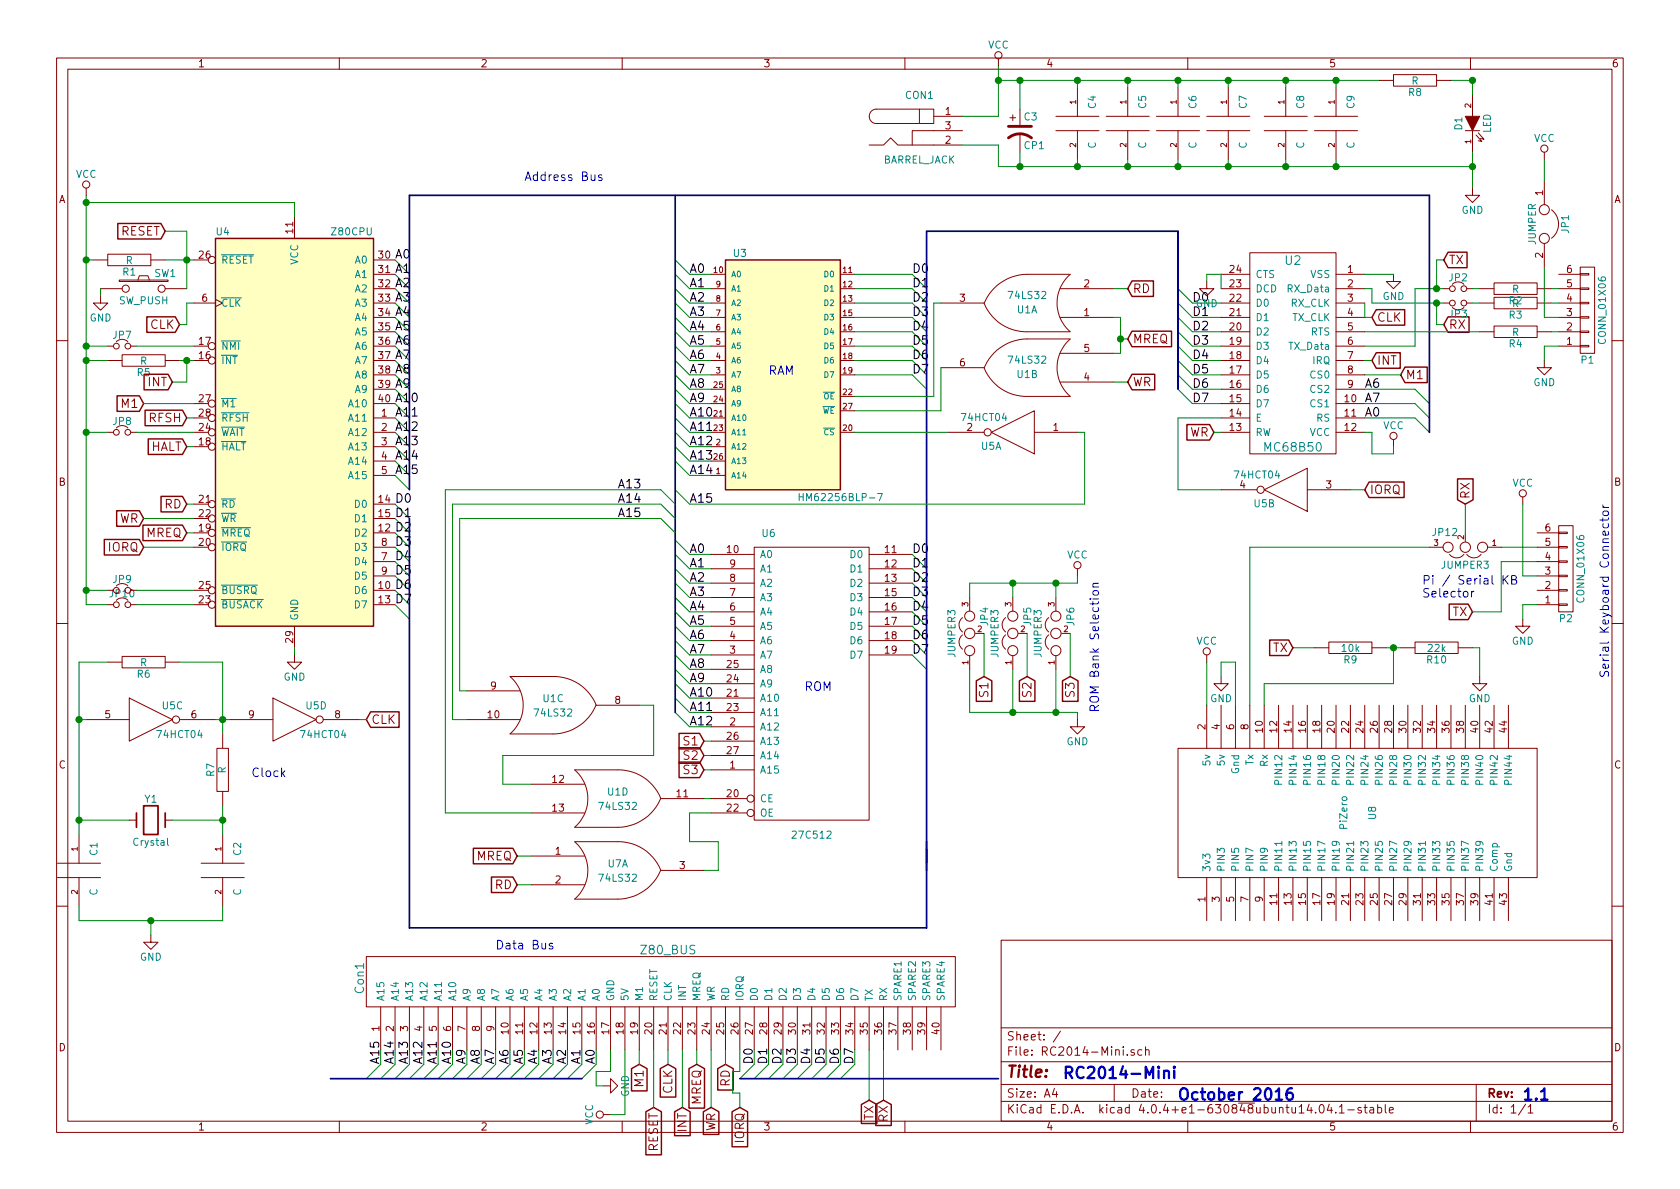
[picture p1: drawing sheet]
<svg xmlns="http://www.w3.org/2000/svg" width="297mm" height="210mm" viewBox="0 0 297 210" stroke-linecap="round" stroke-linejoin="round" font-family="sans-serif">
<defs><g id="words">
<text font-size="2.8" fill="#840000" x="178" y="190.5">Title:</text>
<g font-size="2.8" fill="#0000c2">
<text x="188" y="190.7">RC2014-Mini</text>
<text x="208.3" y="194.6">October 2016</text>
<text x="269.2" y="194.6">1.1</text>
</g>
<g font-size="2.1" fill="#0000c2">
<text x="92.7" y="32">Address Bus</text>
<text x="135.9" y="66.3">RAM</text>
<text x="251.5" y="103.4">Pi / Serial KB</text>
<text x="251.5" y="105.7">Selector</text>
<text x="284.5" y="116.5" transform="rotate(-90 284.5 116.5)">Serial Keyboard Connector</text>
<text x="142.2" y="122.2">ROM</text>
<text x="194.3" y="126" transform="rotate(-90 194.3 126)">ROM Bank Selection</text>
<text x="44.4" y="137.4">Clock</text>
<text x="87.6" y="167.9">Data Bus</text>
</g>
<g font-size="2.1" fill="#840000">
<text x="21.2" y="41.7">RESET</text>
<text x="256.2" y="46.7">TX</text>
<text x="200.3" y="51.8">RD</text>
<text x="26.5" y="58.2">CLK</text>
<text x="243.5" y="56.9">CLK</text>
<text x="256.2" y="58.2">RX</text>
<text x="200.3" y="60.7">MREQ</text>
<text x="243.5" y="64.5">INT</text>
<text x="26.1" y="68.3">INT</text>
<text x="200.3" y="68.3">WR</text>
<text x="248.6" y="67.1">M1</text>
<text x="21.5" y="72.1">M1</text>
<text x="26.3" y="74.7">RFSH</text>
<text x="210.2" y="77.2">WR</text>
<text x="26.4" y="79.8">HALT</text>
<text x="29" y="89.9">RD</text>
<text x="242.2" y="87.4">IORQ</text>
<text x="259.8" y="88.2" transform="rotate(-90 259.8 88.2)">RX</text>
<text x="21" y="92.5">WR</text>
<text x="25.7" y="95">MREQ</text>
<text x="19" y="97.5">IORQ</text>
<text x="256.7" y="109">TX</text>
<text x="225" y="115.3">TX</text>
<text x="174.8" y="123.1" transform="rotate(-90 174.8 123.1)">S1</text>
<text x="182.4" y="123.1" transform="rotate(-90 182.4 123.1)">S2</text>
<text x="190" y="123.1" transform="rotate(-90 190 123.1)">S3</text>
<text x="65.7" y="128">CLK</text>
<text x="121" y="131.8">S1</text>
<text x="121" y="134.4">S2</text>
<text x="121" y="136.9">S3</text>
<text x="84.2" y="152.1">MREQ</text>
<text x="87.5" y="157.2">RD</text>
<text x="178" y="184">Sheet: /</text>
<text x="178" y="186.7">File: RC2014-Mini.sch</text>
<text x="113.8" y="192.1" transform="rotate(-90 113.8 192.1)">M1</text>
<text x="118.9" y="193.5" transform="rotate(-90 118.9 193.5)">CLK</text>
<text x="124" y="195.5" transform="rotate(-90 124 195.5)">MREQ</text>
<text x="129" y="192.2" transform="rotate(-90 129 192.2)">RD</text>
<text x="178" y="196.9">KiCad E.D.A. kicad 4.0.4+e1-630848ubuntu14.04.1-stable</text>
<text x="178" y="194.1">Size: A4</text>
<text x="200" y="194.1">Date:</text>
<text x="263" y="194.1">Rev:</text>
<text x="263" y="196.9">Id: 1/1</text>
<text x="116.3" y="203.8" transform="rotate(-90 116.3 203.8)">RESET</text>
<text x="121.4" y="200.2" transform="rotate(-90 121.4 200.2)">INT</text>
<text x="126.5" y="200.3" transform="rotate(-90 126.5 200.3)">WR</text>
<text x="131.6" y="202.2" transform="rotate(-90 131.6 202.2)">IORQ</text>
<text x="154.4" y="198.2" transform="rotate(-90 154.4 198.2)">TX</text>
<text x="157" y="198.4" transform="rotate(-90 157 198.4)">RX</text>
</g>
<g font-size="2.1">
<text x="69.8" y="45.7">A0</text>
<text x="69.8" y="48.3">A1</text>
<text x="69.8" y="50.8">A2</text>
<text x="69.8" y="53.3">A3</text>
<text x="121.9" y="48.3">A0</text>
<text x="121.9" y="50.8">A1</text>
<text x="121.9" y="53.3">A2</text>
<text x="161.3" y="48.3">D0</text>
<text x="161.3" y="50.8">D1</text>
<text x="161.3" y="53.3">D2</text>
<text x="210.8" y="53.3">D0</text>
<text x="69.8" y="55.9">A4</text>
<text x="69.8" y="58.4">A5</text>
<text x="121.9" y="55.9">A3</text>
<text x="121.9" y="58.4">A4</text>
<text x="161.3" y="55.9">D3</text>
<text x="161.3" y="58.4">D4</text>
<text x="210.8" y="55.9">D1</text>
<text x="210.8" y="58.4">D2</text>
<text x="69.8" y="61">A6</text>
<text x="69.8" y="63.5">A7</text>
<text x="121.9" y="61">A5</text>
<text x="121.9" y="63.5">A6</text>
<text x="161.3" y="61">D5</text>
<text x="161.3" y="63.5">D6</text>
<text x="210.8" y="61">D3</text>
<text x="210.8" y="63.5">D4</text>
<text x="69.8" y="66">A8</text>
<text x="69.8" y="68.6">A9</text>
<text x="69.8" y="71.1">A10</text>
<text x="121.9" y="66">A7</text>
<text x="121.9" y="68.6">A8</text>
<text x="121.9" y="71.1">A9</text>
<text x="161.3" y="66">D7</text>
<text x="210.8" y="66">D5</text>
<text x="210.8" y="68.6">D6</text>
<text x="210.8" y="71.1">D7</text>
<text x="241.3" y="71.1">A7</text>
<text x="241.3" y="68.6">A6</text>
<text x="69.8" y="73.7">A11</text>
<text x="69.8" y="76.2">A12</text>
<text x="121.9" y="73.7">A10</text>
<text x="121.9" y="76.2">A11</text>
<text x="241.3" y="73.7">A0</text>
<text x="69.8" y="78.7">A13</text>
<text x="69.8" y="81.3">A14</text>
<text x="69.8" y="83.8">A15</text>
<text x="121.9" y="78.7">A12</text>
<text x="121.9" y="81.3">A13</text>
<text x="121.9" y="83.8">A14</text>
<text x="69.8" y="88.9">D0</text>
<text x="109.2" y="88.9">A14</text>
<text x="109.2" y="86.4">A13</text>
<text x="121.9" y="88.9">A15</text>
<text x="69.8" y="91.4">D1</text>
<text x="69.8" y="94">D2</text>
<text x="109.2" y="91.4">A15</text>
<text x="69.8" y="96.5">D3</text>
<text x="69.8" y="99.1">D4</text>
<text x="69.8" y="101.6">D5</text>
<text x="121.9" y="97.8">A0</text>
<text x="121.9" y="100.3">A1</text>
<text x="161.3" y="97.8">D0</text>
<text x="161.3" y="100.3">D1</text>
<text x="69.8" y="104.1">D6</text>
<text x="69.8" y="106.7">D7</text>
<text x="121.9" y="102.9">A2</text>
<text x="121.9" y="105.4">A3</text>
<text x="121.9" y="107.9">A4</text>
<text x="161.3" y="102.9">D2</text>
<text x="161.3" y="105.4">D3</text>
<text x="161.3" y="107.9">D4</text>
<text x="121.9" y="110.5">A5</text>
<text x="121.9" y="113">A6</text>
<text x="161.3" y="110.5">D5</text>
<text x="161.3" y="113">D6</text>
<text x="121.9" y="115.6">A7</text>
<text x="121.9" y="118.1">A8</text>
<text x="161.3" y="115.6">D7</text>
<text x="121.9" y="120.6">A9</text>
<text x="121.9" y="123.2">A10</text>
<text x="121.9" y="125.7">A11</text>
<text x="121.9" y="128.3">A12</text>
</g>
<g font-size="2.1" fill="#008484">
<text x="227.3" y="46.8">U2</text>
<text x="223.8" y="79.9">MC68B50</text>
<text x="113.4" y="168.8">Z80_BUS</text>
<text x="64.4" y="175.6" transform="rotate(-90 64.4 175.6)">Con1</text>
</g>
<g font-size="2.1" fill="#008400">
<text x="67.1" y="188.2" transform="rotate(-90 67.1 188.2)">A15</text>
<text x="69.6" y="188.2" transform="rotate(-90 69.6 188.2)">A14</text>
<text x="72.1" y="188.2" transform="rotate(-90 72.1 188.2)">A13</text>
<text x="74.7" y="188.2" transform="rotate(-90 74.7 188.2)">A12</text>
<text x="77.2" y="188.2" transform="rotate(-90 77.2 188.2)">A11</text>
<text x="79.8" y="188.2" transform="rotate(-90 79.8 188.2)">A10</text>
<text x="82.3" y="188.2" transform="rotate(-90 82.3 188.2)">A9</text>
<text x="84.8" y="188.2" transform="rotate(-90 84.8 188.2)">A8</text>
<text x="87.4" y="188.2" transform="rotate(-90 87.4 188.2)">A7</text>
<text x="89.9" y="188.2" transform="rotate(-90 89.9 188.2)">A6</text>
<text x="92.5" y="188.2" transform="rotate(-90 92.5 188.2)">A5</text>
<text x="95" y="188.2" transform="rotate(-90 95 188.2)">A4</text>
<text x="97.5" y="188.2" transform="rotate(-90 97.5 188.2)">A3</text>
<text x="100.1" y="188.2" transform="rotate(-90 100.1 188.2)">A2</text>
<text x="102.6" y="188.2" transform="rotate(-90 102.6 188.2)">A1</text>
<text x="105.2" y="188.2" transform="rotate(-90 105.2 188.2)">A0</text>
<text x="133.1" y="188.2" transform="rotate(-90 133.1 188.2)">D0</text>
<text x="135.6" y="188.2" transform="rotate(-90 135.6 188.2)">D1</text>
<text x="138.2" y="188.2" transform="rotate(-90 138.2 188.2)">D2</text>
<text x="140.7" y="188.2" transform="rotate(-90 140.7 188.2)">D3</text>
<text x="143.3" y="188.2" transform="rotate(-90 143.3 188.2)">D4</text>
<text x="145.8" y="188.2" transform="rotate(-90 145.8 188.2)">D5</text>
<text x="148.3" y="188.2" transform="rotate(-90 148.3 188.2)">D6</text>
<text x="150.9" y="188.2" transform="rotate(-90 150.9 188.2)">D7</text>
</g>
<g font-size="1.8" fill="#840000">
<text x="35" y="11.9">1</text>
<text x="85" y="11.9">2</text>
<text x="135" y="11.9">3</text>
<text x="185" y="11.9">4</text>
<text x="235" y="11.9">5</text>
<text x="285" y="11.9">6</text>
<text x="167.2" y="20.3">1</text>
<text x="167.2" y="22.9">3</text>
<text x="167.2" y="25.4">2</text>
<text x="10.4" y="35.9">A</text>
<text x="272.8" y="34.6" transform="rotate(-90 272.8 34.6)">1</text>
<text x="285.4" y="35.9">A</text>
<text x="51.8" y="41.2" transform="rotate(-90 51.8 41.2)">11</text>
<text x="35.2" y="45.7">26</text>
<text x="67" y="45.7">30</text>
<text x="272.8" y="45.6" transform="rotate(-90 272.8 45.6)">2</text>
<text x="35.7" y="53.3">6</text>
<text x="67" y="48.3">31</text>
<text x="67" y="50.8">32</text>
<text x="67" y="53.3">33</text>
<text x="169.7" y="53.3">3</text>
<text x="191.7" y="50.8">2</text>
<text x="217.5" y="53.3">22</text>
<text x="217.5" y="50.8">23</text>
<text x="217.5" y="48.3">24</text>
<text x="238.3" y="48.3">1</text>
<text x="238.3" y="50.8">2</text>
<text x="238.3" y="53.3">3</text>
<text x="277" y="53.3">4</text>
<text x="277" y="50.8">5</text>
<text x="277" y="48.3">6</text>
<text x="67" y="55.9">34</text>
<text x="67" y="58.4">35</text>
<text x="191.7" y="55.9">1</text>
<text x="217.5" y="58.4">20</text>
<text x="217.5" y="55.9">21</text>
<text x="238.3" y="55.9">4</text>
<text x="238.3" y="58.4">5</text>
<text x="277" y="58.4">2</text>
<text x="277" y="55.9">3</text>
<text x="35.2" y="63.5">16</text>
<text x="35.2" y="61">17</text>
<text x="67" y="61">36</text>
<text x="67" y="63.5">37</text>
<text x="169.7" y="64.8">6</text>
<text x="191.7" y="62.2">5</text>
<text x="217.5" y="63.5">18</text>
<text x="217.5" y="61">19</text>
<text x="238.3" y="61">6</text>
<text x="238.3" y="63.5">7</text>
<text x="277" y="61">1</text>
<text x="35.2" y="71.1">27</text>
<text x="67" y="71.1">40</text>
<text x="67" y="66">38</text>
<text x="67" y="68.6">39</text>
<text x="191.7" y="67.3">4</text>
<text x="217.5" y="71.1">15</text>
<text x="217.5" y="68.6">16</text>
<text x="217.5" y="66">17</text>
<text x="237.8" y="71.1">10</text>
<text x="238.3" y="66">8</text>
<text x="238.3" y="68.6">9</text>
<text x="35.2" y="76.2">24</text>
<text x="35.2" y="73.7">28</text>
<text x="67.5" y="73.7">1</text>
<text x="67.5" y="76.2">2</text>
<text x="171" y="76.2">2</text>
<text x="186.2" y="76.2">1</text>
<text x="217.5" y="76.2">13</text>
<text x="217.5" y="73.7">14</text>
<text x="237.8" y="73.7">11</text>
<text x="237.8" y="76.2">12</text>
<text x="35.2" y="78.7">18</text>
<text x="67.5" y="78.7">3</text>
<text x="67.5" y="81.3">4</text>
<text x="67.5" y="83.8">5</text>
<text x="10.4" y="85.9">B</text>
<text x="35.2" y="88.9">21</text>
<text x="67" y="88.9">14</text>
<text x="219.2" y="86.4">4</text>
<text x="234.5" y="86.4">3</text>
<text x="285.4" y="85.9">B</text>
<text x="35.2" y="91.4">22</text>
<text x="35.2" y="94">19</text>
<text x="67" y="94">12</text>
<text x="67" y="91.4">15</text>
<text x="273.2" y="94">6</text>
<text x="35.2" y="96.5">20</text>
<text x="67.5" y="99.1">7</text>
<text x="67.5" y="96.5">8</text>
<text x="67.5" y="101.6">9</text>
<text x="128.6" y="97.8">10</text>
<text x="129.1" y="100.3">9</text>
<text x="156.5" y="97.8">11</text>
<text x="156.5" y="100.3">12</text>
<text x="273.2" y="101.6">3</text>
<text x="273.2" y="99.1">4</text>
<text x="273.2" y="96.5">5</text>
<text x="19.5" y="105.6">JP10</text>
<text x="35.2" y="106.7">23</text>
<text x="35.2" y="104.1">25</text>
<text x="67" y="104.1">10</text>
<text x="67" y="106.7">13</text>
<text x="129.1" y="107.9">6</text>
<text x="129.1" y="105.4">7</text>
<text x="129.1" y="102.9">8</text>
<text x="156.5" y="102.9">13</text>
<text x="156.5" y="105.4">15</text>
<text x="156.5" y="107.9">16</text>
<text x="273.2" y="106.7">1</text>
<text x="273.2" y="104.1">2</text>
<text x="51.8" y="113.6" transform="rotate(-90 51.8 113.6)">29</text>
<text x="129.1" y="113">4</text>
<text x="129.1" y="110.5">5</text>
<text x="156.5" y="110.5">17</text>
<text x="156.5" y="113">18</text>
<text x="128.6" y="118.1">25</text>
<text x="129.1" y="115.6">3</text>
<text x="156.5" y="115.6">19</text>
<text x="86.8" y="121.9">9</text>
<text x="108.7" y="124.5">8</text>
<text x="128.6" y="123.2">21</text>
<text x="128.6" y="125.7">23</text>
<text x="128.6" y="120.6">24</text>
<text x="18.6" y="127">5</text>
<text x="33.8" y="127">6</text>
<text x="44" y="127">9</text>
<text x="59.2" y="127">8</text>
<text x="86.3" y="127">10</text>
<text x="128.6" y="130.8">26</text>
<text x="129.1" y="128.3">2</text>
<text x="213.1" y="129" transform="rotate(-90 213.1 129)">2</text>
<text x="215.6" y="129" transform="rotate(-90 215.6 129)">4</text>
<text x="218.2" y="129" transform="rotate(-90 218.2 129)">6</text>
<text x="220.7" y="129" transform="rotate(-90 220.7 129)">8</text>
<text x="223.3" y="129.5" transform="rotate(-90 223.3 129.5)">10</text>
<text x="225.8" y="129.5" transform="rotate(-90 225.8 129.5)">12</text>
<text x="228.3" y="129.5" transform="rotate(-90 228.3 129.5)">14</text>
<text x="230.9" y="129.5" transform="rotate(-90 230.9 129.5)">16</text>
<text x="233.4" y="129.5" transform="rotate(-90 233.4 129.5)">18</text>
<text x="236" y="129.5" transform="rotate(-90 236 129.5)">20</text>
<text x="238.5" y="129.5" transform="rotate(-90 238.5 129.5)">22</text>
<text x="241" y="129.5" transform="rotate(-90 241 129.5)">24</text>
<text x="243.6" y="129.5" transform="rotate(-90 243.6 129.5)">26</text>
<text x="246.1" y="129.5" transform="rotate(-90 246.1 129.5)">28</text>
<text x="248.7" y="129.5" transform="rotate(-90 248.7 129.5)">30</text>
<text x="251.2" y="129.5" transform="rotate(-90 251.2 129.5)">32</text>
<text x="253.7" y="129.5" transform="rotate(-90 253.7 129.5)">34</text>
<text x="256.3" y="129.5" transform="rotate(-90 256.3 129.5)">36</text>
<text x="258.8" y="129.5" transform="rotate(-90 258.8 129.5)">38</text>
<text x="261.4" y="129.5" transform="rotate(-90 261.4 129.5)">40</text>
<text x="263.9" y="129.5" transform="rotate(-90 263.9 129.5)">42</text>
<text x="266.4" y="129.5" transform="rotate(-90 266.4 129.5)">44</text>
<text x="10.4" y="135.9">C</text>
<text x="128.6" y="133.3">27</text>
<text x="129.1" y="135.9">1</text>
<text x="285.4" y="135.9">C</text>
<text x="97.7" y="138.4">12</text>
<text x="97.7" y="143.5">13</text>
<text x="119.7" y="141">11</text>
<text x="128.6" y="141">20</text>
<text x="128.6" y="143.5">22</text>
<text x="98.2" y="151.1">1</text>
<text x="120.2" y="153.7">3</text>
<text x="98.2" y="156.2">2</text>
<text x="213.1" y="159.5" transform="rotate(-90 213.1 159.5)">1</text>
<text x="215.6" y="159.5" transform="rotate(-90 215.6 159.5)">3</text>
<text x="218.2" y="159.5" transform="rotate(-90 218.2 159.5)">5</text>
<text x="220.7" y="159.5" transform="rotate(-90 220.7 159.5)">7</text>
<text x="223.3" y="159.5" transform="rotate(-90 223.3 159.5)">9</text>
<text x="225.8" y="160" transform="rotate(-90 225.8 160)">11</text>
<text x="228.3" y="160" transform="rotate(-90 228.3 160)">13</text>
<text x="230.9" y="160" transform="rotate(-90 230.9 160)">15</text>
<text x="233.4" y="160" transform="rotate(-90 233.4 160)">17</text>
<text x="236" y="160" transform="rotate(-90 236 160)">19</text>
<text x="238.5" y="160" transform="rotate(-90 238.5 160)">21</text>
<text x="241" y="160" transform="rotate(-90 241 160)">23</text>
<text x="243.6" y="160" transform="rotate(-90 243.6 160)">25</text>
<text x="246.1" y="160" transform="rotate(-90 246.1 160)">27</text>
<text x="248.7" y="160" transform="rotate(-90 248.7 160)">29</text>
<text x="251.2" y="160" transform="rotate(-90 251.2 160)">31</text>
<text x="253.7" y="160" transform="rotate(-90 253.7 160)">33</text>
<text x="256.3" y="160" transform="rotate(-90 256.3 160)">35</text>
<text x="258.8" y="160" transform="rotate(-90 258.8 160)">37</text>
<text x="261.4" y="160" transform="rotate(-90 261.4 160)">39</text>
<text x="263.9" y="160" transform="rotate(-90 263.9 160)">41</text>
<text x="266.4" y="160" transform="rotate(-90 266.4 160)">43</text>
<text x="10.4" y="185.9">D</text>
<text x="67.1" y="182.3" transform="rotate(-90 67.1 182.3)">1</text>
<text x="69.6" y="182.3" transform="rotate(-90 69.6 182.3)">2</text>
<text x="72.1" y="182.3" transform="rotate(-90 72.1 182.3)">3</text>
<text x="74.7" y="182.3" transform="rotate(-90 74.7 182.3)">4</text>
<text x="77.2" y="182.3" transform="rotate(-90 77.2 182.3)">5</text>
<text x="79.8" y="182.3" transform="rotate(-90 79.8 182.3)">6</text>
<text x="82.3" y="182.3" transform="rotate(-90 82.3 182.3)">7</text>
<text x="84.8" y="182.3" transform="rotate(-90 84.8 182.3)">8</text>
<text x="87.4" y="182.3" transform="rotate(-90 87.4 182.3)">9</text>
<text x="89.9" y="182.8" transform="rotate(-90 89.9 182.8)">10</text>
<text x="92.5" y="182.8" transform="rotate(-90 92.5 182.8)">11</text>
<text x="95" y="182.8" transform="rotate(-90 95 182.8)">12</text>
<text x="97.5" y="182.8" transform="rotate(-90 97.5 182.8)">13</text>
<text x="100.1" y="182.8" transform="rotate(-90 100.1 182.8)">14</text>
<text x="102.6" y="182.8" transform="rotate(-90 102.6 182.8)">15</text>
<text x="105.2" y="182.8" transform="rotate(-90 105.2 182.8)">16</text>
<text x="107.7" y="182.8" transform="rotate(-90 107.7 182.8)">17</text>
<text x="110.2" y="182.8" transform="rotate(-90 110.2 182.8)">18</text>
<text x="112.8" y="182.8" transform="rotate(-90 112.8 182.8)">19</text>
<text x="115.3" y="182.8" transform="rotate(-90 115.3 182.8)">20</text>
<text x="117.9" y="182.8" transform="rotate(-90 117.9 182.8)">21</text>
<text x="120.4" y="182.8" transform="rotate(-90 120.4 182.8)">22</text>
<text x="122.9" y="182.8" transform="rotate(-90 122.9 182.8)">23</text>
<text x="125.5" y="182.8" transform="rotate(-90 125.5 182.8)">24</text>
<text x="128" y="182.8" transform="rotate(-90 128 182.8)">25</text>
<text x="130.6" y="182.8" transform="rotate(-90 130.6 182.8)">26</text>
<text x="133.1" y="182.8" transform="rotate(-90 133.1 182.8)">27</text>
<text x="135.6" y="182.8" transform="rotate(-90 135.6 182.8)">28</text>
<text x="138.2" y="182.8" transform="rotate(-90 138.2 182.8)">29</text>
<text x="140.7" y="182.8" transform="rotate(-90 140.7 182.8)">30</text>
<text x="143.3" y="182.8" transform="rotate(-90 143.3 182.8)">31</text>
<text x="145.8" y="182.8" transform="rotate(-90 145.8 182.8)">32</text>
<text x="148.3" y="182.8" transform="rotate(-90 148.3 182.8)">33</text>
<text x="150.9" y="182.8" transform="rotate(-90 150.9 182.8)">34</text>
<text x="153.4" y="182.8" transform="rotate(-90 153.4 182.8)">35</text>
<text x="156" y="182.8" transform="rotate(-90 156 182.8)">36</text>
<text x="158.5" y="182.8" transform="rotate(-90 158.5 182.8)">37</text>
<text x="161" y="182.8" transform="rotate(-90 161 182.8)">38</text>
<text x="163.6" y="182.8" transform="rotate(-90 163.6 182.8)">39</text>
<text x="166.1" y="182.8" transform="rotate(-90 166.1 182.8)">40</text>
<text x="285.4" y="185.9">D</text>
<text x="35" y="199.9">1</text>
<text x="85" y="199.9">2</text>
<text x="135" y="199.9">3</text>
<text x="185" y="199.9">4</text>
<text x="235" y="199.9">5</text>
<text x="285" y="199.9">6</text>
</g>
<g font-size="1.8" fill="#008484">
<text x="174.7" y="8.6">VCC</text>
<text x="160.1" y="17.5">CON1</text>
<text x="249.1" y="17">R8</text>
<text x="249.6" y="14.9">R</text>
<text x="181.1" y="21.3">C3</text>
<text x="193.8" y="19.1" transform="rotate(-90 193.8 19.1)">C4</text>
<text x="202.6" y="19.1" transform="rotate(-90 202.6 19.1)">C5</text>
<text x="211.5" y="19.1" transform="rotate(-90 211.5 19.1)">C6</text>
<text x="220.4" y="19.1" transform="rotate(-90 220.4 19.1)">C7</text>
<text x="230.6" y="19.1" transform="rotate(-90 230.6 19.1)">C8</text>
<text x="239.5" y="19.1" transform="rotate(-90 239.5 19.1)">C9</text>
<text x="258.5" y="23" transform="rotate(-90 258.5 23)">D1</text>
<text x="263.6" y="23.6" transform="rotate(-90 263.6 23.6)">LED</text>
<text x="156" y="28.9">BARREL_JACK</text>
<text x="181.2" y="26.4">CP1</text>
<text x="193.8" y="26.3" transform="rotate(-90 193.8 26.3)">C</text>
<text x="202.6" y="26.3" transform="rotate(-90 202.6 26.3)">C</text>
<text x="211.5" y="26.3" transform="rotate(-90 211.5 26.3)">C</text>
<text x="220.4" y="26.3" transform="rotate(-90 220.4 26.3)">C</text>
<text x="230.6" y="26.3" transform="rotate(-90 230.6 26.3)">C</text>
<text x="239.5" y="26.3" transform="rotate(-90 239.5 26.3)">C</text>
<text x="271.2" y="25.1">VCC</text>
<text x="13.4" y="31.4">VCC</text>
<text x="38.3" y="41.6">U4</text>
<text x="58.8" y="41.6">Z80CPU</text>
<text x="258.4" y="37.8">GND</text>
<text x="277.4" y="41.2" transform="rotate(-90 277.4 41.2)">JP1</text>
<text x="22.2" y="46.7">R</text>
<text x="39.1" y="46.6">RESET</text>
<text x="52.7" y="46.9" transform="rotate(-90 52.7 46.9)">VCC</text>
<text x="62.8" y="46.6">A0</text>
<text x="129.7" y="45.4">U3</text>
<text x="271.6" y="43.3" transform="rotate(-90 271.6 43.3)">JUMPER</text>
<text x="21" y="53.8">SW_PUSH</text>
<text x="21.7" y="48.7">R1</text>
<text x="27.3" y="49">SW1</text>
<text x="62.8" y="49.1">A1</text>
<text x="62.8" y="51.7">A2</text>
<text x="178.5" y="52.9">74LS32</text>
<text x="222" y="51.7">DCD</text>
<text x="222" y="49.1">CTS</text>
<text x="227.9" y="51.7">RX_Data</text>
<text x="231.7" y="49.1">VSS</text>
<text x="244.4" y="53">GND</text>
<text x="256.2" y="49.7">JP2</text>
<text x="267.3" y="51.8">R</text>
<text x="15.8" y="56.8">GND</text>
<text x="20" y="59.9">JP7</text>
<text x="39.1" y="54.2">CLK</text>
<text x="62.8" y="54.2">A3</text>
<text x="62.8" y="56.8">A4</text>
<text x="62.8" y="59.3">A5</text>
<text x="179.8" y="55.4">U1A</text>
<text x="211.4" y="54.3">GND</text>
<text x="222" y="59.3">D2</text>
<text x="222" y="56.8">D1</text>
<text x="222" y="54.2">D0</text>
<text x="228.1" y="54.2">RX_CLK</text>
<text x="228.3" y="56.8">TX_CLK</text>
<text x="231.7" y="59.3">RTS</text>
<text x="256.2" y="56.2">JP3</text>
<text x="266.9" y="56.3">R3</text>
<text x="267.3" y="54.3">R</text>
<text x="267.3" y="59.4">R</text>
<text x="24.8" y="64.5">R</text>
<text x="39.1" y="64.4">INT</text>
<text x="39.1" y="61.8">NMI</text>
<text x="62.8" y="61.8">A6</text>
<text x="62.8" y="64.4">A7</text>
<text x="178.5" y="64.3">74LS32</text>
<text x="222" y="64.4">D4</text>
<text x="222" y="61.8">D3</text>
<text x="228.1" y="61.8">TX_Data</text>
<text x="232.1" y="64.4">IRQ</text>
<text x="266.9" y="61.4">R4</text>
<text x="279.6" y="64.3">P1</text>
<text x="283.9" y="60.5" transform="rotate(-90 283.9 60.5)">CONN_01X06</text>
<text x="24.3" y="66.5">R5</text>
<text x="62.8" y="66.9">A8</text>
<text x="62.8" y="69.5">A9</text>
<text x="179.9" y="66.8">U1B</text>
<text x="222" y="69.5">D6</text>
<text x="222" y="66.9">D5</text>
<text x="231.8" y="66.9">CS0</text>
<text x="231.8" y="69.5">CS2</text>
<text x="271.1" y="68.3">GND</text>
<text x="20" y="75.1">JP8</text>
<text x="39.1" y="77.1">WAIT</text>
<text x="39.1" y="72">M1</text>
<text x="39.1" y="74.5">RFSH</text>
<text x="61.8" y="74.5">A11</text>
<text x="61.8" y="77.1">A12</text>
<text x="61.8" y="72">A10</text>
<text x="170.2" y="74.4">74HCT04</text>
<text x="222" y="77.1">RW</text>
<text x="222" y="74.5">E</text>
<text x="222" y="72">D7</text>
<text x="231.5" y="77.1">VCC</text>
<text x="231.8" y="72">CS1</text>
<text x="232.7" y="74.5">RS</text>
<text x="244.5" y="75.9">VCC</text>
<text x="39.1" y="79.6">HALT</text>
<text x="61.8" y="79.6">A13</text>
<text x="61.8" y="82.2">A14</text>
<text x="173.5" y="79.5">U5A</text>
<text x="39.1" y="89.8">RD</text>
<text x="61.8" y="84.7">A15</text>
<text x="62.8" y="89.8">D0</text>
<text x="142.2" y="88.6">HM62256BLP-7</text>
<text x="218.5" y="84.6">74HCT04</text>
<text x="221.8" y="89.7">U5B</text>
<text x="267.4" y="86">VCC</text>
<text x="39.1" y="92.3">WR</text>
<text x="39.1" y="94.9">MREQ</text>
<text x="62.8" y="94.9">D2</text>
<text x="62.8" y="92.3">D1</text>
<text x="134.8" y="94.9">U6</text>
<text x="253.4" y="94.8">JP12</text>
<text x="39.1" y="97.4">IORQ</text>
<text x="62.8" y="99.9">D4</text>
<text x="62.8" y="97.4">D3</text>
<text x="134.4" y="101.2">A1</text>
<text x="134.4" y="98.7">A0</text>
<text x="150.4" y="98.7">D0</text>
<text x="150.4" y="101.2">D1</text>
<text x="188.6" y="98.7">VCC</text>
<text x="254.9" y="100.6">JUMPER3</text>
<text x="20" y="103.1">JP9</text>
<text x="39.1" y="107.6">BUSACK</text>
<text x="39.1" y="105">BUSRQ</text>
<text x="62.8" y="102.5">D5</text>
<text x="62.8" y="105">D6</text>
<text x="62.8" y="107.6">D7</text>
<text x="134.4" y="106.3">A3</text>
<text x="134.4" y="103.8">A2</text>
<text x="150.4" y="103.8">D2</text>
<text x="150.4" y="106.3">D3</text>
<text x="280.1" y="106.2" transform="rotate(-90 280.1 106.2)">CONN_01X06</text>
<text x="52.7" y="109.7" transform="rotate(-90 52.7 109.7)">GND</text>
<text x="134.4" y="113.9">A6</text>
<text x="134.4" y="111.4">A5</text>
<text x="134.4" y="108.8">A4</text>
<text x="150.4" y="108.8">D4</text>
<text x="150.4" y="111.4">D5</text>
<text x="150.4" y="113.9">D6</text>
<text x="174.7" y="110.6" transform="rotate(-90 174.7 110.6)">JP4</text>
<text x="182.3" y="110.6" transform="rotate(-90 182.3 110.6)">JP5</text>
<text x="189.9" y="110.6" transform="rotate(-90 189.9 110.6)">JP6</text>
<text x="211.5" y="114">VCC</text>
<text x="267.3" y="114">GND</text>
<text x="275.8" y="110">P2</text>
<text x="24.3" y="119.8">R6</text>
<text x="24.8" y="117.8">R</text>
<text x="134.4" y="116.5">A7</text>
<text x="134.4" y="119">A8</text>
<text x="150.4" y="116.5">D7</text>
<text x="168.9" y="116.2" transform="rotate(-90 168.9 116.2)">JUMPER3</text>
<text x="176.5" y="116.2" transform="rotate(-90 176.5 116.2)">JUMPER3</text>
<text x="184.1" y="116.2" transform="rotate(-90 184.1 116.2)">JUMPER3</text>
<text x="237.3" y="115.3">10k</text>
<text x="237.6" y="117.3">R9</text>
<text x="252.4" y="117.3">R10</text>
<text x="252.5" y="115.3">22k</text>
<text x="28.7" y="125.4">U5C</text>
<text x="50.1" y="120.3">GND</text>
<text x="54.1" y="125.4">U5D</text>
<text x="96" y="124.1">U1C</text>
<text x="134.4" y="124.1">A10</text>
<text x="134.4" y="121.5">A9</text>
<text x="213.9" y="124.1">GND</text>
<text x="259.7" y="124.1">GND</text>
<text x="28" y="130.5">74HCT04</text>
<text x="53.4" y="130.5">74HCT04</text>
<text x="94.7" y="126.7">74LS32</text>
<text x="134.4" y="129.2">A12</text>
<text x="134.4" y="126.6">A11</text>
<text x="134.4" y="131.7">A13</text>
<text x="188.5" y="131.8">GND</text>
<text x="37.9" y="137.3" transform="rotate(-90 37.9 137.3)">R7</text>
<text x="39.9" y="136.8" transform="rotate(-90 39.9 136.8)">R</text>
<text x="134.4" y="136.8">A15</text>
<text x="134.4" y="134.2">A14</text>
<text x="214" y="135.3" transform="rotate(-90 214 135.3)">5v</text>
<text x="216.5" y="135.3" transform="rotate(-90 216.5 135.3)">5v</text>
<text x="219.1" y="136.9" transform="rotate(-90 219.1 136.9)">Gnd</text>
<text x="221.6" y="135.4" transform="rotate(-90 221.6 135.4)">Tx</text>
<text x="224.2" y="135.6" transform="rotate(-90 224.2 135.6)">Rx</text>
<text x="25.6" y="141.9">Y1</text>
<text x="106.1" y="143.2">74LS32</text>
<text x="107.5" y="140.7">U1D</text>
<text x="134.4" y="141.9">CE</text>
<text x="226.7" y="138.3" transform="rotate(-90 226.7 138.3)">PIN12</text>
<text x="229.2" y="138.3" transform="rotate(-90 229.2 138.3)">PIN14</text>
<text x="231.8" y="138.3" transform="rotate(-90 231.8 138.3)">PIN16</text>
<text x="234.3" y="138.3" transform="rotate(-90 234.3 138.3)">PIN18</text>
<text x="236.9" y="138.3" transform="rotate(-90 236.9 138.3)">PIN20</text>
<text x="239.4" y="138.3" transform="rotate(-90 239.4 138.3)">PIN22</text>
<text x="241.9" y="138.3" transform="rotate(-90 241.9 138.3)">PIN24</text>
<text x="244.5" y="138.3" transform="rotate(-90 244.5 138.3)">PIN26</text>
<text x="247" y="138.3" transform="rotate(-90 247 138.3)">PIN28</text>
<text x="249.6" y="138.3" transform="rotate(-90 249.6 138.3)">PIN30</text>
<text x="252.1" y="138.3" transform="rotate(-90 252.1 138.3)">PIN32</text>
<text x="254.6" y="138.3" transform="rotate(-90 254.6 138.3)">PIN34</text>
<text x="257.2" y="138.3" transform="rotate(-90 257.2 138.3)">PIN36</text>
<text x="259.7" y="138.3" transform="rotate(-90 259.7 138.3)">PIN38</text>
<text x="262.3" y="138.3" transform="rotate(-90 262.3 138.3)">PIN40</text>
<text x="264.8" y="138.3" transform="rotate(-90 264.8 138.3)">PIN42</text>
<text x="267.3" y="138.3" transform="rotate(-90 267.3 138.3)">PIN44</text>
<text x="23.7" y="149.5">Crystal</text>
<text x="134.4" y="144.4">OE</text>
<text x="140.4" y="148.3">27C512</text>
<text x="238.2" y="146.5" transform="rotate(-90 238.2 146.5)">PiZero</text>
<text x="243.3" y="144.9" transform="rotate(-90 243.3 144.9)">U8</text>
<text x="17.2" y="151.2" transform="rotate(-90 17.2 151.2)">C1</text>
<text x="42.6" y="151.2" transform="rotate(-90 42.6 151.2)">C2</text>
<text x="106.1" y="155.9">74LS32</text>
<text x="107.5" y="153.4">U7A</text>
<text x="214" y="154.2" transform="rotate(-90 214 154.2)">3v3</text>
<text x="216.5" y="154.2" transform="rotate(-90 216.5 154.2)">PIN3</text>
<text x="219.1" y="154.2" transform="rotate(-90 219.1 154.2)">PIN5</text>
<text x="221.6" y="154.2" transform="rotate(-90 221.6 154.2)">PIN7</text>
<text x="224.2" y="154.2" transform="rotate(-90 224.2 154.2)">PIN9</text>
<text x="226.7" y="154.2" transform="rotate(-90 226.7 154.2)">PIN11</text>
<text x="229.2" y="154.2" transform="rotate(-90 229.2 154.2)">PIN13</text>
<text x="231.8" y="154.2" transform="rotate(-90 231.8 154.2)">PIN15</text>
<text x="234.3" y="154.2" transform="rotate(-90 234.3 154.2)">PIN17</text>
<text x="236.9" y="154.2" transform="rotate(-90 236.9 154.2)">PIN19</text>
<text x="239.4" y="154.2" transform="rotate(-90 239.4 154.2)">PIN21</text>
<text x="241.9" y="154.2" transform="rotate(-90 241.9 154.2)">PIN23</text>
<text x="244.5" y="154.2" transform="rotate(-90 244.5 154.2)">PIN25</text>
<text x="247" y="154.2" transform="rotate(-90 247 154.2)">PIN27</text>
<text x="249.6" y="154.2" transform="rotate(-90 249.6 154.2)">PIN29</text>
<text x="252.1" y="154.2" transform="rotate(-90 252.1 154.2)">PIN31</text>
<text x="254.6" y="154.2" transform="rotate(-90 254.6 154.2)">PIN33</text>
<text x="257.2" y="154.2" transform="rotate(-90 257.2 154.2)">PIN35</text>
<text x="259.7" y="154.2" transform="rotate(-90 259.7 154.2)">PIN37</text>
<text x="262.3" y="154.2" transform="rotate(-90 262.3 154.2)">PIN39</text>
<text x="264.8" y="154.2" transform="rotate(-90 264.8 154.2)">Comp</text>
<text x="267.3" y="154.2" transform="rotate(-90 267.3 154.2)">Gnd</text>
<text x="17.2" y="158.4" transform="rotate(-90 17.2 158.4)">C</text>
<text x="42.6" y="158.4" transform="rotate(-90 42.6 158.4)">C</text>
<text x="24.7" y="169.9">GND</text>
<text x="67.9" y="177" transform="rotate(-90 67.9 177)">A15</text>
<text x="70.5" y="177" transform="rotate(-90 70.5 177)">A14</text>
<text x="73" y="177" transform="rotate(-90 73 177)">A13</text>
<text x="75.6" y="177" transform="rotate(-90 75.6 177)">A12</text>
<text x="78.1" y="177" transform="rotate(-90 78.1 177)">A11</text>
<text x="80.6" y="177" transform="rotate(-90 80.6 177)">A10</text>
<text x="83.2" y="177" transform="rotate(-90 83.2 177)">A9</text>
<text x="85.7" y="177" transform="rotate(-90 85.7 177)">A8</text>
<text x="88.3" y="177" transform="rotate(-90 88.3 177)">A7</text>
<text x="90.8" y="177" transform="rotate(-90 90.8 177)">A6</text>
<text x="93.3" y="177" transform="rotate(-90 93.3 177)">A5</text>
<text x="95.9" y="177" transform="rotate(-90 95.9 177)">A4</text>
<text x="98.4" y="177" transform="rotate(-90 98.4 177)">A3</text>
<text x="101" y="177" transform="rotate(-90 101 177)">A2</text>
<text x="103.5" y="177" transform="rotate(-90 103.5 177)">A1</text>
<text x="106" y="177" transform="rotate(-90 106 177)">A0</text>
<text x="108.6" y="177" transform="rotate(-90 108.6 177)">GND</text>
<text x="111.1" y="177" transform="rotate(-90 111.1 177)">5V</text>
<text x="113.7" y="177" transform="rotate(-90 113.7 177)">M1</text>
<text x="116.2" y="177" transform="rotate(-90 116.2 177)">RESET</text>
<text x="118.7" y="177" transform="rotate(-90 118.7 177)">CLK</text>
<text x="121.3" y="177" transform="rotate(-90 121.3 177)">INT</text>
<text x="123.8" y="177" transform="rotate(-90 123.8 177)">MREQ</text>
<text x="126.4" y="177" transform="rotate(-90 126.4 177)">WR</text>
<text x="128.9" y="177" transform="rotate(-90 128.9 177)">RD</text>
<text x="131.4" y="177" transform="rotate(-90 131.4 177)">IORQ</text>
<text x="134" y="177" transform="rotate(-90 134 177)">D0</text>
<text x="136.5" y="177" transform="rotate(-90 136.5 177)">D1</text>
<text x="139.1" y="177" transform="rotate(-90 139.1 177)">D2</text>
<text x="141.6" y="177" transform="rotate(-90 141.6 177)">D3</text>
<text x="144.1" y="177" transform="rotate(-90 144.1 177)">D4</text>
<text x="146.7" y="177" transform="rotate(-90 146.7 177)">D5</text>
<text x="149.2" y="177" transform="rotate(-90 149.2 177)">D6</text>
<text x="151.8" y="177" transform="rotate(-90 151.8 177)">D7</text>
<text x="154.3" y="177" transform="rotate(-90 154.3 177)">TX</text>
<text x="156.8" y="177" transform="rotate(-90 156.8 177)">RX</text>
<text x="159.4" y="177" transform="rotate(-90 159.4 177)">SPARE1</text>
<text x="161.9" y="177" transform="rotate(-90 161.9 177)">SPARE2</text>
<text x="164.5" y="177" transform="rotate(-90 164.5 177)">SPARE3</text>
<text x="167" y="177" transform="rotate(-90 167 177)">SPARE4</text>
<text x="111.2" y="194" transform="rotate(-90 111.2 194)">GND</text>
<text x="104.9" y="198.9" transform="rotate(-90 104.9 198.9)">VCC</text>
</g>
<g font-size="1.4" fill="#840000">
<text x="190.2" y="18.4" transform="rotate(-90 190.2 18.4)">1</text>
<text x="199.1" y="18.4" transform="rotate(-90 199.1 18.4)">1</text>
<text x="208" y="18.4" transform="rotate(-90 208 18.4)">1</text>
<text x="216.9" y="18.4" transform="rotate(-90 216.9 18.4)">1</text>
<text x="227.1" y="18.4" transform="rotate(-90 227.1 18.4)">1</text>
<text x="236" y="18.4" transform="rotate(-90 236 18.4)">1</text>
<text x="260.1" y="19" transform="rotate(-90 260.1 19)">2</text>
<text x="190.2" y="26" transform="rotate(-90 190.2 26)">2</text>
<text x="199.1" y="26" transform="rotate(-90 199.1 26)">2</text>
<text x="208" y="26" transform="rotate(-90 208 26)">2</text>
<text x="216.9" y="26" transform="rotate(-90 216.9 26)">2</text>
<text x="227.1" y="26" transform="rotate(-90 227.1 26)">2</text>
<text x="236" y="26" transform="rotate(-90 236 26)">2</text>
<text x="260.1" y="25.4" transform="rotate(-90 260.1 25.4)">1</text>
<text x="126.2" y="48.3">10</text>
<text x="126.6" y="53.3">8</text>
<text x="126.6" y="50.8">9</text>
<text x="149.1" y="48.3">11</text>
<text x="149.1" y="50.8">12</text>
<text x="149.1" y="53.3">13</text>
<text x="126.6" y="58.4">6</text>
<text x="126.6" y="55.9">7</text>
<text x="149.1" y="55.9">15</text>
<text x="149.1" y="58.4">16</text>
<text x="126.6" y="63.5">4</text>
<text x="126.6" y="61">5</text>
<text x="149.1" y="61">17</text>
<text x="149.1" y="63.5">18</text>
<text x="126.2" y="71.1">24</text>
<text x="126.2" y="68.6">25</text>
<text x="126.6" y="66">3</text>
<text x="149.1" y="69.8">22</text>
<text x="149.1" y="66">19</text>
<text x="126.2" y="73.7">21</text>
<text x="126.2" y="76.2">23</text>
<text x="149.1" y="76.2">20</text>
<text x="149.1" y="72.4">27</text>
<text x="126.2" y="81.3">26</text>
<text x="126.6" y="83.8">1</text>
<text x="126.6" y="78.7">2</text>
<text x="258.8" y="95.4" transform="rotate(-90 258.8 95.4)">2</text>
<text x="253.5" y="96.5">3</text>
<text x="263.8" y="96.5">1</text>
<text x="171.2" y="107.2" transform="rotate(-90 171.2 107.2)">3</text>
<text x="178.8" y="107.2" transform="rotate(-90 178.8 107.2)">3</text>
<text x="186.4" y="107.2" transform="rotate(-90 186.4 107.2)">3</text>
<text x="172.8" y="111.8">2</text>
<text x="180.5" y="111.8">2</text>
<text x="188.1" y="111.8">2</text>
<text x="171.2" y="117.5" transform="rotate(-90 171.2 117.5)">1</text>
<text x="178.8" y="117.5" transform="rotate(-90 178.8 117.5)">1</text>
<text x="186.4" y="117.5" transform="rotate(-90 186.4 117.5)">1</text>
<text x="13.7" y="150.5" transform="rotate(-90 13.7 150.5)">1</text>
<text x="39.1" y="150.5" transform="rotate(-90 39.1 150.5)">1</text>
<text x="13.7" y="158.1" transform="rotate(-90 13.7 158.1)">2</text>
<text x="39.1" y="158.1" transform="rotate(-90 39.1 158.1)">2</text>
</g>
<g font-size="1.4" fill="#008484">
<text x="129.3" y="51.6">A1</text>
<text x="129.3" y="49">A0</text>
<text x="145.8" y="49">D0</text>
<text x="145.8" y="51.6">D1</text>
<text x="129.3" y="59.2">A4</text>
<text x="129.3" y="56.6">A3</text>
<text x="129.3" y="54.1">A2</text>
<text x="145.8" y="54.1">D2</text>
<text x="145.8" y="56.6">D3</text>
<text x="145.8" y="59.2">D4</text>
<text x="129.3" y="64.3">A6</text>
<text x="129.3" y="61.7">A5</text>
<text x="145.8" y="61.7">D5</text>
<text x="145.8" y="64.3">D6</text>
<text x="129.3" y="66.8">A7</text>
<text x="129.3" y="71.9">A9</text>
<text x="129.3" y="69.3">A8</text>
<text x="145.5" y="70.6">OE</text>
<text x="145.8" y="66.8">D7</text>
<text x="129.3" y="74.4">A10</text>
<text x="129.3" y="77">A11</text>
<text x="145.3" y="73.1">WE</text>
<text x="145.6" y="77">CS</text>
<text x="129.3" y="79.5">A12</text>
<text x="129.3" y="82">A13</text>
<text x="129.3" y="84.6">A14</text>
</g>
</g></defs>
<g fill="none" stroke="#840000" stroke-width=".18">
<path d="M10 10.3h277v189.9h-277zM12 12.2h273v186.1h-273zM60 10.3v1.9M110 10.3v1.9M160 10.3v1.9M162.6 19.3h2.5v2.5h-2.5zM162.6 19.3h-7.7a1.27 1.27 0 0 0-1.2 1.3 1.27 1.27 0 0 0 1.2 1.2h7.7M176.5 10.4v1.3M180.3 19.3v2.8M190.5 15.5v5.1M199.4 15.5v5.1M208.3 15.5v5.1"/>
<path d="M210 10.3v1.9M217.2 15.5v5.1M227.3 15.5v5.1M236.2 15.5v5.1M243.8 14.2h2.6M246.4 13.2h7.6v2h-7.6zM254 14.2h2.5M260 10.3v1.9M260.3 16.8v3.8M15.2 33.3v1.2M52.1 38.3v3.9M153.7 25.6h2.5l1.3-1.2 1.2 1.2h11.5"/>
<path d="M165.1 20.6h5.1M170.2 23.1h-8.9v2.5M178.6 20.8h1M179.1 20.3v1M180.3 23.6v3.3M186.7 20.6h7.6M186.7 23.1h7.6M190.5 23.1v5.1M195.6 20.6h7.6M195.6 23.1h7.6M199.4 23.1v5.1M204.5 20.6h7.6"/>
<path d="M204.5 23.1h7.6M208.3 23.1v5.1M213.4 20.6h7.6M213.4 23.1h7.6M217.2 23.1v5.1M223.5 20.6h7.6M223.5 23.1h7.6M227.3 23.1v5.1M232.4 20.6h7.6M232.4 23.1h7.6M236.2 23.1v5.1M259.1 23.1h2.5"/>
<path d="M260.3 33.3v1.2h1.3l-1.3 1.3-1.2-1.3h1.2M260.3 23.1v3.8M261 23.9l1 1.1-.6-.1M261.4 23.5l1 1.1-.7-.1M273 26.9v1.3M273 32v4.2M274.3 37.1a3.2 3.2 0 0 1 0 5M16.5 46h2.5M17.8 52.3v1.3h1.2l-1.2 1.3-1.3-1.3h1.3M17.8 51h3.8M19 45h7.7v2h-7.7zM21.1 49.5h8.6v.3h-8.6z"/>
<path d="M24.4 49.5l.2-.7h1.6l.2 .7M26.7 46h2.5M29.2 51h3.8M34.3 53.6h3.8M34.3 46h2.5M38.1 53l1.3 .6-1.3 .6M66 53.6h3.8M66 46h3.8M66 48.5h3.8M66 51h3.8M66 56.1h3.8M66 58.7h3.8"/>
<path d="M125.7 53.6h2.6M125.7 48.5h2.6M125.7 51h2.6M125.7 56.1h2.6M125.7 58.7h2.6M148.6 53.6h2.5M148.6 48.5h2.5M148.6 51h2.5M148.6 56.1h2.5M148.6 58.7h2.5M166.4 53.6h7.6a8 8 0 0 0 7.6 5.1M181.6 58.7h7.6"/>
<path d="M187.5 51h9.3M187.5 56.1h9.3M189.2 48.5a6.7 6.7 0 0 0 0 10.1M189.2 60a6.7 6.7 0 0 0 0 10.1M189.2 48.5h-7.6a8.3 8.3 0 0 0-7.6 5.1M189.2 59.9h-7.6a8.3 8.3 0 0 0-7.6 5.1M213.4 49.8v1.2h1.2l-1.2 1.3-1.3-1.3h1.3M215.9 53.6h5.1M215.9 48.5h5.1M215.9 51h5.1M215.9 56.1h5.1M215.9 58.7h5.1"/>
<path d="M221 44.7h15.2v35.6h-15.2zM236.2 53.6h5.1M236.2 48.5h5.1M236.2 51h5.1M236.2 56.1h5.1M236.2 58.7h5.1M246.4 48.5v1.3h1.2l-1.2 1.2-1.3-1.2h1.3M255.3 53.6h1M255.3 51h1M259.3 53.6h1M259.3 51h1M261.6 53.6h2.6"/>
<path d="M261.6 51h2.6M261.6 58.7h2.6M264.2 52.6h7.6v2h-7.6zM264.2 57.7h7.6v2h-7.6zM264.2 50h7.6v2.1h-7.6zM271.8 53.6h2.5M271.8 51h2.5M271.8 58.7h2.5M273 43v4.2M275.6 53.6h3.8M275.6 48.5h3.8M275.6 51h3.8"/>
<path d="M275.6 56.1h3.8M275.6 58.7h3.8M279.4 48.4h1.5v.2h-1.5zM279.4 50.9h1.5v.3h-1.5zM279.4 53.5h1.5v.2h-1.5zM279.4 56h1.5v.3h-1.5zM279.4 58.5h1.5v.3h-1.5zM279.4 47.2h2.5v15.3h-2.5zM10 60.2h2M19 76.4h1.1M19 63.7h2.6M19 61.2h1.1"/>
<path d="M21.6 62.7h7.6v2.1h-7.6zM23.1 76.4h1M23.1 61.2h1M29.2 63.7h2.5M34.3 73.9h2.5M34.3 76.4h2.5M34.3 79h2.5M34.3 71.4h2.5M34.3 63.7h2.5M34.3 61.2h2.5M66 73.9h3.8M66 76.4h3.8"/>
<path d="M66 79h3.8M66 71.4h3.8M66 63.7h3.8M66 61.2h3.8M66 66.3h3.8M66 68.8h3.8M125.7 73.9h2.6M125.7 76.4h2.6M125.7 79h2.6M125.7 71.4h2.6M125.7 63.7h2.6M125.7 61.2h2.6"/>
<path d="M125.7 66.3h2.6M125.7 68.8h2.6M148.6 76.4h2.5M148.6 63.7h2.5M148.6 61.2h2.5M148.6 66.3h2.5M148.6 70.1h2.5M148.6 72.6h2.5M166.4 65h7.6a8 8 0 0 0 7.6 5.1M167.6 76.4h6.4M175.3 76.4l7.6-3.8v7.7zM181.6 70.1h7.6"/>
<path d="M182.9 76.4h7.6M187.5 67.6h9.3M187.5 62.5h9.3M215.9 73.9h5.1M215.9 76.4h5.1M215.9 71.4h5.1M215.9 63.7h5.1M215.9 61.2h5.1M215.9 66.3h5.1M215.9 68.8h5.1M236.2 73.9h5.1M236.2 76.4h5.1"/>
<path d="M236.2 71.4h5.1M236.2 63.7h5.1M236.2 61.2h5.1M236.2 66.3h5.1M236.2 68.8h5.1M246.4 77.7v1.3M273 63.7v1.3h1.3l-1.3 1.3-1.2-1.3h1.2M275.6 61.2h3.8M279.4 61.1h1.5v.2h-1.5zM285 60.2h2M34.3 96.8h2.5M34.3 89.1h2.5"/>
<path d="M34.3 94.2h2.5M34.3 91.7h2.5M66 81.5h3.8M66 84.1h3.8M66 99.3h3.8M66 96.8h3.8M66 89.1h3.8M66 94.2h3.8M66 91.7h3.8M125.7 81.5h2.6M125.7 84.1h2.6M125.7 98h7.6"/>
<path d="M133.3 96.8h20.4v48.2h-20.4zM153.7 98h7.6M215.9 86.6h6.3M223.5 86.6l7.6-3.8v7.6zM231.1 86.6h7.7M252.7 96.8h2.4M256.3 98a1.63 1.63 0 0 0 2.5 0M259.3 98a1.63 1.63 0 0 0 2.6 0M263 96.8h2.4M269.2 87.9v1.2M271.8 99.3h3.8M271.8 96.8h3.8"/>
<path d="M271.8 94.2h3.8M275.6 94.1h1.5v.3h-1.5zM275.6 96.6h1.5v.3h-1.5zM275.6 99.2h1.5v.2h-1.5zM275.6 93h2.5v15.2h-2.5zM10 110.3h2M19 106.9h1.1M19 117.1h2.6M21.6 116.1h7.6v2h-7.6zM23.1 104.4h1M23.1 106.9h1M29.2 117.1h2.5"/>
<path d="M34.3 104.4h2.5M34.3 106.9h2.5M52.1 115.8v1.3h1.2l-1.2 1.3-1.3-1.3h1.3M52.1 110.7v3.8M66 101.8h3.8M66 104.4h3.8M66 106.9h3.8M90.2 119.6h7.6M90.2 119.7a6.7 6.7 0 0 1 0 10.1M97.8 119.6a8 8 0 0 1 7.6 5.1h7.6M125.7 115.8h7.6M125.7 113.3h7.6"/>
<path d="M125.7 110.7h7.6M125.7 108.2h7.6M125.7 105.7h7.6M125.7 103.1h7.6M125.7 100.6h7.6M125.7 118.4h7.6M153.7 115.8h7.6M153.7 113.3h7.6M153.7 110.7h7.6M153.7 108.2h7.6M153.7 105.7h7.6M153.7 103.1h7.6"/>
<path d="M153.7 100.6h7.6M170.2 112.3a1.63 1.63 0 0 0 0 2.5M170.2 109.2a1.63 1.63 0 0 0 0 2.6M171.4 105.7v2.4M171.4 115.9v2.5M177.8 112.3a1.63 1.63 0 0 0 0 2.5M177.8 109.2a1.63 1.63 0 0 0 0 2.6M179.1 105.7v2.4M179.1 115.9v2.5M185.4 112.3a1.63 1.63 0 0 0 0 2.5M185.4 109.2a1.63 1.63 0 0 0 0 2.6M186.7 105.7v2.4"/>
<path d="M186.7 115.9v2.5M190.5 100.6v1.2M213.4 115.8v1.3M215.9 119.6v1.3h1.3l-1.3 1.3-1.3-1.3h1.3M232.4 114.5h2.5M234.9 113.5h7.7v2.1h-7.7zM242.6 114.5h2.5M247.6 114.5h2.6M250.2 113.5h7.6v2.1h-7.6zM257.8 114.5h2.5M261.6 119.6v1.3h1.3l-1.3 1.3-1.3-1.3h1.3M269.2 109.5v1.2h1.3l-1.3 1.3-1.2-1.3h1.2"/>
<path d="M271.8 101.8h3.8M271.8 104.4h3.8M271.8 106.9h3.8M275.6 101.7h1.5v.3h-1.5zM275.6 104.3h1.5v.2h-1.5zM275.6 106.8h1.5v.3h-1.5zM285 110.3h2M15.2 127.2h7.7M22.9 123.4l7.6 3.8-7.6 3.9zM31.7 127.2h6.4M38.4 132.3h2v7.6h-2zM39.4 129.8v2.5"/>
<path d="M39.4 139.9v2.6M40.6 127.2h7.7M48.3 123.4l7.6 3.8-7.6 3.9zM57.1 127.2h6.4M82.5 127.2h9.4M82.5 122.2h9.4M94 138.7h9.4M105.4 124.7a8.3 8.3 0 0 1-7.6 5.1h-7.6M125.7 136.1h7.6M125.7 128.5h7.6M125.7 123.4h7.6M125.7 126h7.6"/>
<path d="M125.7 120.9h7.6M125.7 131.1h7.6M125.7 133.6h7.6M190.5 127.2v1.3h1.3l-1.3 1.3-1.3-1.3h1.3M208.3 132.3h63.5v22.9h-63.5zM213.4 124.7v7.6M215.9 124.7v7.6M218.4 124.7v7.6M221 124.7v7.6M223.5 124.7v7.6M226.1 124.7v7.6M228.6 124.7v7.6"/>
<path d="M231.1 124.7v7.6M233.7 124.7v7.6M236.2 124.7v7.6M238.8 124.7v7.6M241.3 124.7v7.6M243.8 124.7v7.6M246.4 124.7v7.6M248.9 124.7v7.6M251.5 124.7v7.6M254 124.7v7.6M256.5 124.7v7.6M259.1 124.7v7.6"/>
<path d="M261.6 124.7v7.6M264.2 124.7v7.6M266.7 124.7v7.6M10.2 155.2h7.6M10.2 152.6h7.6M14 147.6v5M14 155.2v5.1M22.9 145h1.2M29.2 145h1.3M35.6 155.2h7.6M35.6 152.6h7.6M39.4 147.6v5"/>
<path d="M39.4 155.2v5.1M94 143.8h9.4M94 151.4h9.4M94 156.5h9.4M101.6 148.8h7.6a8 8 0 0 1 7.6 5.1M101.6 148.9a6.7 6.7 0 0 1 0 10.1M116.8 141.2a8.3 8.3 0 0 1-7.6 5.1h-7.6M116.8 153.9a8.3 8.3 0 0 1-7.6 5.1h-7.6M116.8 153.9h7.7M124.5 141.2h-7.7a8 8 0 0 0-7.6-5.1l-7.6 .1a6.7 6.7 0 0 1 0 10.1M125.7 141.2h6.4M125.7 143.8h6.4"/>
<path d="M213.4 155.2v7.6M215.9 155.2v7.6M218.4 155.2v7.6M221 155.2v7.6M223.5 155.2v7.6M226.1 155.2v7.6M228.6 155.2v7.6M231.1 155.2v7.6M233.7 155.2v7.6M236.2 155.2v7.6M238.8 155.2v7.6M241.3 155.2v7.6"/>
<path d="M243.8 155.2v7.6M246.4 155.2v7.6M248.9 155.2v7.6M251.5 155.2v7.6M254 155.2v7.6M256.5 155.2v7.6M259.1 155.2v7.6M261.6 155.2v7.6M264.2 155.2v7.6M266.7 155.2v7.6M10 160.2h2M26.7 165.3v1.3h1.2l-1.2 1.3-1.3-1.3h1.3"/>
<path d="M64.8 169.2h104.1v8.8h-104.1zM67.3 178v7.7M69.8 178v7.7M72.4 178v7.7M74.9 178v7.7M77.5 178v7.7M80 178v7.7M82.5 178v7.7M85.1 178v7.7M87.6 178v7.7M90.2 178v7.7M92.7 178v7.7"/>
<path d="M95.2 178v7.7M97.8 178v7.7M100.3 178v7.7M102.9 178v7.7M105.4 178v7.7M107.9 178v7.7M110.5 178v7.7M113 178v7.7M115.6 178v7.7M118.1 178v7.7M120.6 178v7.7M123.2 178v7.7"/>
<path d="M125.7 178v7.7M128.3 178v7.7M130.8 178v7.7M133.3 178v7.7M135.9 178v7.7M138.4 178v7.7M141 178v7.7M143.5 178v7.7M146 178v7.7M148.6 178v7.7M151.1 178v7.7M153.7 178v7.7"/>
<path d="M156.2 178v7.7M158.7 178v7.7M161.3 178v7.7M163.8 178v7.7M166.4 178v7.7M177 166.3h108v32h-108zM285 160.2h2M60 198.3v1.9M106.7 192h1.2v-1.3l1.3 1.3-1.3 1.3v-1.3M106.7 197.1h1.2M110 198.3v1.9M160 198.3v1.9"/>
<path d="M177 194.8h108M177 191.8h108M177 187.8h108M177 181.8h108M186.4 192.5l-.3 1h.9M186.8 193v1M187.5 182.3l-1.3 2M197 191.8v3M199.3 186.5v.1M200.5 185.7a.37 .37 0 0 0-.6 .1l.1 .2 .5 .2 .1 .1-.2 .3-.5-.1M201.9 185.7l-.5-.1-.2 .3v.6l.2 .1 .5-.1M202.5 185.7l.2-.1 .4 .1 .1 .9"/>
<path d="M202.5 185.1v1.5M210 198.3v1.9M233.4 195.5l.2-.2a.81 .81 0 0 1 .6 .6 .81 .81 0 0 1-.3 .8l-.1 .1a.79 .79 0 0 1-.4-1.3zM235 195.2l-.3 1.1h.9M235.4 195.8v1M236.2 196.7v.1M236.8 195.8l.4-.5v1.5M236.8 196.8h.9M238.3 196.3h1.1M240.7 195.9a.37 .37 0 0 0-.6 .1l.1 .3 .5 .1v.1l-.2 .3-.4-.1M241.2 195.8h.5M241.4 195.3v1.3l.3 .2"/>
<path d="M242.2 195.9h.6l.1 .9M242.9 196.2l-.5 .1-.2 .2 .2 .3 .5-.1M243.6 195.9l.4-.1 .3 .3-.1 .6h-.6M243.6 195.3v1.5M244.9 195.3v1.3l.2 .2M245.6 196.3l.8-.1-.1-.3-.4-.1-.3 .2 .1 .7h.6M260 198.3v1.9M261 191.8v6.5M269.7 195.2l-1.2 2M270.2 195.8l.4-.5v1.5M270.2 196.8h.8"/>
<circle cx="176.5" cy="9.8" r=".63"/>
<circle cx="15.2" cy="32.6" r=".63"/>
<circle cx="273" cy="37.1" r=".89"/>
<circle cx="273" cy="26.3" r=".63"/>
<circle cx="22.2" cy="51" r=".63"/>
<circle cx="28.6" cy="51" r=".63"/>
<circle cx="37.5" cy="46" r=".63"/>
<circle cx="256.8" cy="53.6" r=".51"/>
<circle cx="256.8" cy="51" r=".51"/>
<circle cx="258.8" cy="51" r=".51"/>
<circle cx="258.8" cy="53.6" r=".51"/>
<circle cx="273" cy="42.2" r=".89"/>
<circle cx="20.6" cy="76.4" r=".51"/>
<circle cx="20.6" cy="61.2" r=".51"/>
<circle cx="22.6" cy="61.2" r=".51"/>
<circle cx="22.6" cy="76.4" r=".51"/>
<circle cx="37.5" cy="61.2" r=".63"/>
<circle cx="37.5" cy="71.4" r=".63"/>
<circle cx="37.5" cy="76.4" r=".63"/>
<circle cx="37.5" cy="79" r=".63"/>
<circle cx="37.5" cy="73.9" r=".63"/>
<circle cx="37.5" cy="63.7" r=".63"/>
<circle cx="174.6" cy="76.4" r=".63"/>
<circle cx="246.4" cy="77.1" r=".63"/>
<circle cx="37.5" cy="89.1" r=".63"/>
<circle cx="37.5" cy="94.2" r=".63"/>
<circle cx="37.5" cy="96.8" r=".63"/>
<circle cx="37.5" cy="91.7" r=".63"/>
<circle cx="190.5" cy="99.9" r=".63"/>
<circle cx="222.9" cy="86.6" r=".63"/>
<circle cx="256" cy="96.8" r=".89"/>
<circle cx="259.1" cy="96.8" r=".91"/>
<circle cx="262.1" cy="96.8" r=".89"/>
<circle cx="269.2" cy="87.2" r=".63"/>
<circle cx="20.6" cy="106.9" r=".51"/>
<circle cx="22.6" cy="106.9" r=".51"/>
<circle cx="37.5" cy="106.9" r=".63"/>
<circle cx="37.5" cy="104.4" r=".63"/>
<circle cx="171.4" cy="112" r=".91"/>
<circle cx="171.4" cy="109" r=".89"/>
<circle cx="171.4" cy="115.1" r=".89"/>
<circle cx="179.1" cy="112" r=".91"/>
<circle cx="179.1" cy="109" r=".89"/>
<circle cx="179.1" cy="115.1" r=".89"/>
<circle cx="186.7" cy="112" r=".91"/>
<circle cx="186.7" cy="115.1" r=".89"/>
<circle cx="186.7" cy="109" r=".89"/>
<circle cx="213.4" cy="115.2" r=".63"/>
<circle cx="31.1" cy="127.2" r=".63"/>
<circle cx="56.5" cy="127.2" r=".63"/>
<circle cx="132.7" cy="141.2" r=".63"/>
<circle cx="132.7" cy="143.8" r=".63"/>
<circle cx="106" cy="197.1" r=".63"/>
</g>
<g fill="#ffffc2" stroke="#ffffc2" stroke-width=".18">
<path d="M38.1 42.2h27.9v68.5h-27.9z"/>
<path d="M128.3 46h20.3v40.6h-20.3z"/>
</g>
<g fill="none" stroke="#840000" stroke-width=".25">
<path d="M20.8 39.5h7.6l.8 1.4-.8 1.4h-7.6zM26 56h5l.7 1.4-.7 1.4h-5zM38.1 42.2h27.9v68.5h-27.9zM128.3 46h20.3v40.6h-20.3zM200.2 58.6h6.9v2.7h-6.9l-.8-1.4zM200.2 49.7h3.7v2.7h-3.7l-.8-1.4zM243.3 54.8h5.1v2.7h-5.1l-.7-1.4zM256 44.6h3.4v2.7h-3.4l-.7-1.3zM256 56h3.7v2.8h-3.7l-.7-1.4zM20.7 70h3.9l.8 1.4-.8 1.3h-3.9zM25.5 66.2h4.2l.8 1.4-.8 1.3h-4.2zM25.7 72.5h6.6l.7 1.4-.7 1.4h-6.6z"/>
<path d="M26.2 77.6h6.1l.7 1.4-.7 1.4h-6.1zM200.2 66.2h4v2.7h-4l-.8-1.3zM209.9 75.1h4l.7 1.3-.7 1.4h-4zM243.3 62.4h4.3v2.7h-4.3l-.7-1.4zM248.4 64.9h3.9v2.8h-3.9l-.8-1.4zM18.4 95.4h6.2l.8 1.4-.8 1.3h-6.2zM20.6 90.3h4l.8 1.4-.8 1.4h-4zM25.3 92.9h7l.7 1.3-.7 1.4h-7zM28.5 87.8h3.8l.7 1.3-.7 1.4h-3.8zM242.1 85.2h6.2v2.8h-6.2l-.8-1.4zM257.7 84.7h2.8v3.7l-1.4 .7-1.4-.7zM224.5 113.2h3.3l.8 1.3-.8 1.4h-3.3z"/>
<path d="M256.2 106.8h3.4l.7 1.4-.7 1.4h-3.4zM65.5 125.9h5.1v2.7h-5.1l-.7-1.4zM120.1 129.7h3.6l.8 1.4-.8 1.3h-3.6zM120.1 132.2h3.6l.8 1.4-.8 1.4h-3.6zM120.1 134.8h3.6l.8 1.3-.8 1.4h-3.6zM172.6 120.4l1.4-.8 1.4 .8v3.6h-2.8zM180.2 120.4l1.4-.8 1.4 .8v3.6h-2.8zM187.9 120.4l1.3-.8 1.4 .8v3.6h-2.7zM83.7 150h7l.7 1.4-.7 1.3h-7zM86.9 155.1h3.8l.7 1.4-.7 1.3h-3.8zM111.7 189l1.3-.8 1.4 .8v3.9h-2.7zM114.2 196.6l1.4-.8 1.3 .8v7.6h-2.7z"/>
<path d="M116.7 189l1.4-.8 1.4 .8v5h-2.8zM119.3 196.6l1.3-.8 1.4 .8v4.2h-2.7zM121.8 189l1.4-.8 1.4 .8v7h-2.8zM124.4 196.6l1.3-.8 1.4 .8v4h-2.7zM126.9 189l1.4-.8 1.3 .8v3.8h-2.7zM129.4 196.6l1.4-.8 1.4 .8v6.2h-2.8zM152.3 195.3l1.4-.7 1.3 .7v3.4h-2.7zM154.8 195.3l1.4-.7 1.4 .7v3.7h-2.8z"/>
</g>
<g fill="none" stroke="#008484" stroke-width=".18">
<path d="M39.1 52.7h3.6M39.1 45.1h5.8M39.1 75.5h4.1M39.1 62.8h2.9M39.1 60.3h3.4M39.1 78.1h4.4M39.1 73h4.9M39.1 95.9h4.5M39.1 93.3h5.2M141.3 87.3v1.2M141.3 87.9h.7M155.2 87.3h.8l-.5 1.2"/>
<path d="M39.1 106h7.5M39.1 103.5h6.4M29.6 148.2v1.1l.2 .2M226.6 148.8v.7M239.3 148.8v.7M252 148.8v.7"/>
</g>
<g fill="none" stroke="#008400" stroke-width=".18">
<path d="M176.5 11.7v8.9h-6.3M176.5 14.2h67.3M180.3 14.2v5.1M190.5 14.2v1.3M199.4 14.2v1.3M208.3 14.2v1.3M217.2 14.2v1.3M227.3 14.2v1.3M236.2 14.2v1.3M256.5 14.2h3.8v2.6M15.2 34.5v72.4h3.8M15.2 35.8h36.9v2.5"/>
<path d="M170.2 25.6h6.3v3.9h83.8M180.3 26.9v2.6M190.5 28.2v1.3M199.4 28.2v1.3M208.3 28.2v1.3M217.2 28.2v1.3M227.3 28.2v1.3M236.2 28.2v1.3M260.3 26.9v6.4M273 28.2v3.8M15.2 46h1.3M17.8 51v1.3"/>
<path d="M29.2 46h5.1M29.2 40.9h3.8v10.1M34.3 53.6h-1.3v3.8h-1.3M69.8 46l2.6 2.5M69.8 48.5l2.6 2.5M69.8 51l2.6 2.6M69.8 53.6l2.6 2.5M69.8 56.1l2.6 2.6M69.8 58.7l2.6 2.5M119.4 58.7l2.5 2.5h3.8M119.4 56.1l2.5 2.6h3.8M119.4 53.6l2.5 2.5h3.8"/>
<path d="M119.4 51l2.5 2.6h3.8M119.4 48.5l2.5 2.5h3.8M119.4 46l2.5 2.5h3.8M151.1 48.5h10.2l2.5 2.5M151.1 51h10.2l2.5 2.6M151.1 53.6h10.2l2.5 2.5M151.1 56.1h10.2l2.5 2.6M151.1 58.7h10.2l2.5 2.5M166.4 53.6h-1.3v16.5h-14M196.8 51h2.6M196.8 56.1h1.3v6.4h-1.3M198.1 59.9h1.3"/>
<path d="M208.3 51l2.5 2.6h5.1M208.3 53.6l2.5 2.5h5.1M208.3 56.1l2.5 2.6h5.1M208.3 58.7l2.5 2.5h5.1M213.4 49.8v-1.3h2.5v2.5M241.3 48.5h5.1M241.3 51h1.3v2.6h12.7M241.3 53.6v2.5h1.3M241.3 58.7h20.3M254 53.6v3.8h1.3M255.3 51h-5.1v10.2h-8.9M255.3 46h-1.3v5"/>
<path d="M260.3 51h1.3M260.3 53.6h1.3M273 47.2v8.9h2.6M274.3 51h1.3M274.3 53.6h1.3M274.3 58.7h1.3M15.2 61.2h3.8M15.2 63.7h3.8M15.2 76.4h3.8M24.1 61.2h10.2M24.1 76.4h10.2M25.4 71.4h8.9"/>
<path d="M31.7 63.7h2.6M33 73.9h1.3M33 79h1.3M33 63.7v3.9h-2.5M69.8 61.2l2.6 2.5M69.8 63.7l2.6 2.6M69.8 66.3l2.6 2.5M69.8 68.8l2.6 2.6M69.8 71.4l2.6 2.5M69.8 73.9l2.6 2.5M69.8 76.4l2.6 2.6M69.8 79l2.6 2.5"/>
<path d="M119.4 79l2.5 2.5h3.8M119.4 76.4l2.5 2.6h3.8M119.4 73.9l2.5 2.5h3.8M119.4 71.4l2.5 2.5h3.8M119.4 68.8l2.5 2.6h3.8M119.4 66.3l2.5 2.5h3.8M119.4 63.7l2.5 2.6h3.8M119.4 61.2l2.5 2.5h3.8M151.1 61.2h10.2l2.5 2.5M151.1 63.7h10.2l2.5 2.6M151.1 66.3h10.2l2.5 2.5M151.1 76.4h16.5"/>
<path d="M166.4 65v7.6h-15.3M190.5 76.4h1.3v12.7h-69.9l-2.5-2.5M196.8 67.6h2.6M208.3 61.2l2.5 2.5h5.1M208.3 63.7l2.5 2.6h5.1M208.3 66.3l2.5 2.5h5.1M208.3 68.8l2.5 2.6h5.1M214.6 76.4h1.3M215.9 73.9h-7.6v12.7h7.6M241.3 68.8h8.9l2.5 2.6M241.3 71.4h8.9l2.5 2.5M241.3 73.9h8.9l2.5 2.5"/>
<path d="M241.3 63.7h1.3M241.3 66.3h6.3M241.3 76.4h1.3v3.9h3.8v-1.3M275.6 61.2h-2.6v2.5M25.4 91.7h8.9M25.4 96.8h8.9M33 89.1h1.3M33 94.2h1.3M69.8 81.5l2.6 2.6M69.8 84.1l2.6 2.5M69.8 89.1l2.6 2.6M69.8 91.7l2.6 2.5"/>
<path d="M69.8 94.2l2.6 2.6M69.8 96.8l2.6 2.5M69.8 99.3l2.6 2.5M119.4 98l2.5 2.6h3.8M119.4 95.5l2.5 2.5h3.8M119.4 81.5l2.5 2.6h3.8M119.4 89.1l-2.6-2.5h-38.1v57.2h15.3M119.4 91.7l-2.6-2.6h-36.8v38.1h2.5M119.4 94.2l-2.6-2.5h-35.5v30.5h1.2M161.3 98l2.5 2.6M238.8 86.6h2.5M252.7 96.8h-31.7v27.9"/>
<path d="M259.1 89.1v5.1M265.4 96.8h6.4M269.2 89.1v12.7h2.6M271.8 99.3h-6.4v8.9h-5.1M15.2 104.4h3.8M19 117.1h-5v30.5M24.1 106.9h10.2M24.1 104.4h10.2M31.7 117.1h7.7v12.7M52.1 114.5v1.3M69.8 101.8l2.6 2.6M69.8 104.4l2.6 2.5"/>
<path d="M69.8 106.9l2.6 2.6M119.4 118.4l2.5 2.5h3.8M119.4 115.8l2.5 2.6h3.8M119.4 113.3l2.5 2.5h3.8M119.4 110.7l2.5 2.6h3.8M119.4 108.2l2.5 2.5h3.8M119.4 105.7l2.5 2.5h3.8M119.4 103.1l2.5 2.6h3.8M119.4 100.6l2.5 2.5h3.8M161.3 100.6l2.5 2.5M161.3 103.1l2.5 2.6M161.3 105.7l2.5 2.5"/>
<path d="M161.3 108.2l2.5 2.5M161.3 110.7l2.5 2.6M161.3 113.3l2.5 2.5M161.3 115.8l2.5 2.6M171.4 118.4v7.6h19.1v1.2M174 112v7.6M179.1 103.1v2.6M179.1 118.4v7.6M181.6 112v7.6M186.7 103.1v2.6M186.7 118.4v7.6M189.2 112v7.6"/>
<path d="M190.5 101.8v1.3h-19.1v2.6M213.4 117.1v7.6M215.9 119.6v-2.5h2.5v7.6M228.6 114.5h3.8M245.1 114.5h2.5M246.4 114.5v6.4h-22.9v3.8M260.3 114.5h1.3v5.1M271.8 106.9h-2.6v2.6M14 127.2h1.2M38.1 127.2h2.5M63.5 127.2h1.3M113 124.7h2.6v8.9h-26.7v5.1h5.1"/>
<path d="M119.4 126l2.5 2.5h3.8M119.4 123.4l2.5 2.6h3.8M119.4 120.9l2.5 2.5h3.8M124.5 133.6h1.2M124.5 131.1h1.2M124.5 136.1h1.2M14 145h8.9M30.5 145h8.9M39.4 142.5v5.1M91.4 151.4h2.6M91.4 156.5h2.6M124.5 141.2h1.2"/>
<path d="M125.7 143.8h-3.8v5h5.1v5.1h-2.5M14 160.3v2.5h25.4v-2.5M26.7 162.8v2.5M67.3 188.2l-2.5 2.5M69.8 188.2l-2.5 2.5M72.4 188.2l-2.6 2.5M74.9 188.2l-2.5 2.5M77.5 188.2l-2.6 2.5M80 188.2l-2.5 2.5M82.5 188.2l-2.5 2.5M85.1 188.2l-2.6 2.5M87.6 188.2l-2.5 2.5"/>
<path d="M90.2 188.2l-2.6 2.5M92.7 188.2l-2.5 2.5M95.2 188.2l-2.5 2.5M97.8 188.2l-2.6 2.5M100.3 188.2l-2.5 2.5M102.9 188.2l-2.6 2.5M105.4 188.2l-2.5 2.5M107.9 185.7v3.8h-2.5v2.5h1.3M110.5 185.7v11.4h-2.6M113 185.7v2.5M115.6 185.7v10.1M118.1 185.7v2.5"/>
<path d="M120.6 185.7v10.1M123.2 185.7v2.5M125.7 185.7v10.1M128.3 185.7v2.5M130.8 185.7v3.8h-1.3v3.8h1.3v2.5M133.3 188.2l-2.5 2.5M135.9 188.2l-2.6 2.5M138.4 188.2l-2.5 2.5M141 188.2l-2.6 2.5M143.5 188.2l-2.5 2.5M146 188.2l-2.5 2.5M148.6 188.2l-2.6 2.5"/>
<path d="M151.1 188.2l-2.5 2.5M153.7 185.7v8.9M156.2 185.7v8.9"/>
</g>
<path d="M119.4 34.5v91.5M208.3 68.8v-27.9h-44.5v123.2h-91.4v-72.4M252.7 76.4v-41.9h-180.3v52.1M58.4 190.7h44.5M130.8 190.7h45.7" fill="none" stroke="#000084" stroke-width=".3"/>
<g fill="#008400" stroke="#008400" stroke-width=".25">
<circle cx="254" cy="53.6" r=".51"/>
<circle cx="254" cy="51" r=".51"/>
<circle cx="39.4" cy="127.2" r=".51"/>
<circle cx="14" cy="127.2" r=".51"/>
<circle cx="14" cy="145" r=".51"/>
<circle cx="39.4" cy="145" r=".51"/>
<circle cx="26.7" cy="162.8" r=".51"/>
<circle cx="198.1" cy="59.9" r=".51"/>
<circle cx="186.7" cy="103.1" r=".51"/>
<circle cx="179.1" cy="103.1" r=".51"/>
<circle cx="186.7" cy="126" r=".51"/>
<circle cx="179.1" cy="126" r=".51"/>
<circle cx="15.2" cy="61.2" r=".51"/>
<circle cx="15.2" cy="104.4" r=".51"/>
<circle cx="15.2" cy="76.4" r=".51"/>
<circle cx="15.2" cy="63.7" r=".51"/>
<circle cx="15.2" cy="46" r=".51"/>
<circle cx="33" cy="46" r=".51"/>
<circle cx="15.2" cy="35.8" r=".51"/>
<circle cx="180.3" cy="14.2" r=".51"/>
<circle cx="190.5" cy="14.2" r=".51"/>
<circle cx="199.4" cy="14.2" r=".51"/>
<circle cx="208.3" cy="14.2" r=".51"/>
<circle cx="217.2" cy="14.2" r=".51"/>
<circle cx="217.2" cy="29.5" r=".51"/>
<circle cx="208.3" cy="29.5" r=".51"/>
<circle cx="199.4" cy="29.5" r=".51"/>
<circle cx="190.5" cy="29.5" r=".51"/>
<circle cx="180.3" cy="29.5" r=".51"/>
<circle cx="260.3" cy="14.2" r=".51"/>
<circle cx="260.3" cy="29.5" r=".51"/>
<circle cx="176.5" cy="14.2" r=".51"/>
<circle cx="33" cy="63.7" r=".51"/>
<circle cx="246.4" cy="114.5" r=".51"/>
<circle cx="227.3" cy="14.2" r=".51"/>
<circle cx="227.3" cy="29.5" r=".51"/>
<circle cx="236.2" cy="14.2" r=".51"/>
<circle cx="236.2" cy="29.5" r=".51"/>
</g>
<path d="M24.1 143.8v2.5M25.4 142.5h2.5v5.1h-2.5zM29.2 143.8v2.5" fill="none" stroke="#840000" stroke-width=".3"/>
<g fill="none" stroke="#0000c2" stroke-width=".18">
<path d="M106.4 31l-.4-.1-.2 .2 .1 .2 .5 .2v.3h-.6M283.4 89.3l.1 .3 .2 .1M283.4 89.7h1M193.2 103.8h1M193.3 104.6l.2-.2h.5l.2 .2v.3l-.2 .4h-.5l-.3-.4zM194.2 103.1h-.8a.37 .37 0 0 0-.2 .3 .37 .37 0 0 0 .2 .4M260.2 104.6v1M260.6 104.6h-.3l-.1 .3M265.8 101.8v1.5M266 102.4l.6 .9M266.6 101.8l-.8 .8M267.3 102.5l.6-.1 .2-.2-.1-.3-.2-.1h-.5v1.5h.6l.3-.3v-.2l-.4-.3"/>
<path d="M283 118.7a.62 .62 0 0 0 0 .8h.5l.3-.7h.5a.62 .62 0 0 1 0 .8M284.3 117.5l.1 .4-.2 .3-.7-.1v-.6l.2-.1 .2 .8M97.7 166.9l-.4-.1-.2 .2 .1 .2 .5 .2v.3h-.6"/>
</g>
<path d="M178.3 24.4a3.3 3.3 0 0 1 4.1 0M178.3 22.3h4.1" fill="none" stroke="#840000" stroke-width=".51"/>
<path d="M259.1 20.6h2.5l-1.3 2.5z" fill="#840000" stroke="#840000" stroke-width=".18"/>
<path d="M205.8 189.5a.51 .51 0 0 1 .9 .1v1M205.8 189.3v1.3M207.6 188.6l-.1 .1 .1 .1 .1-.1-.1-.1v.2M207.6 189.3v1.3M228.4 192.5a.8 .8 0 0 0-.9 .8l.1 1 .2 .2h.4l.3-.2 .1-.7-.2-.3-.6-.1-.3 .4M272.5 194.5h1.1" fill="none" stroke="#0000c2" stroke-width=".41"/>
<use href="#words"/>
</svg>
